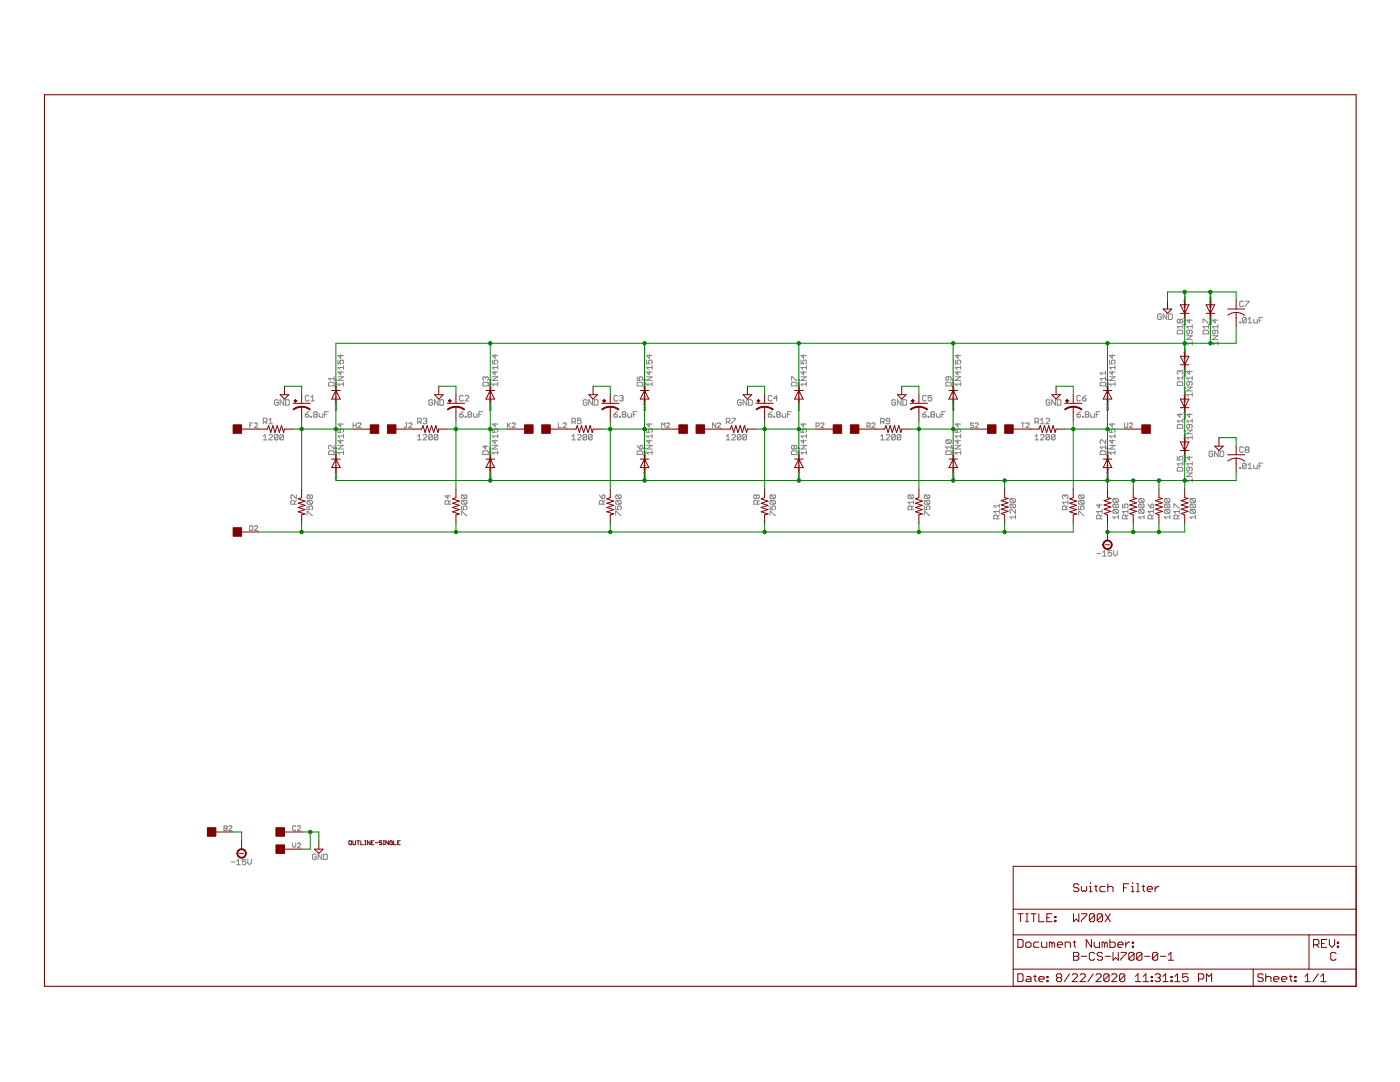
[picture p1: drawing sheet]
<svg xmlns="http://www.w3.org/2000/svg" width="279mm" height="216mm" viewBox="0 0 279 216" stroke-linecap="round" stroke-linejoin="round" font-family="sans-serif">
<g fill="none" stroke="#808080" stroke-width=".2">
<path d="M236.3 59.6h.3l-.1 .1-.1-.1M236.4 59.1l.1 .1M236.4 59.4l.1 .1zM236.4 59.8l.1 .1M236.4 59.9h.2M236.4 59.2h.2M236.6 58.6v.2M236.6 59.4l-.1 .1M236.6 58.7h-.3l.1 .1M241.4 59.6h.3l-.1 .1-.1-.1M241.5 59.9h.2M241.5 59.2h.2"/>
<path d="M241.5 59.1l.1 .1M241.5 59.8l.1 .1M241.7 59.4l-.1 .1-.1-.1 .1 .1M241.7 58.7h-.3l.1 .1M241.7 58.6v.2M55.5 79.9l-.1-.1h-.4l-.2 .1v.8l.2 .2h.4l.1-.2v-.4h-.3M56.6 79.8v1.1l-.7-1.1v1.1M57 79.8h.6l.1 .1v.8l-.1 .2h-.6zM61.7 79.1l-.2-.2h-.4l-.2 .2v.7l.2 .2h.4l.2-.2M62 79.3l.4-.4v1.1M65.6 76.5l.1-.2h.8l.2 .2v.5h-1.1zM66.7 75.5h-1.1l.3 .4"/>
<path d="M66.7 75.2v.7M66.9 77.9h.1M66.9 76.7h.3v.1h-.2v-.1M67 77.1l.2 .2h-.2zM67 78.3v.2l.2-.1-.1 .1M67 77.6v.2l.2-.2M67 76.2l.1 .1M67 76.9l.1 .1M67 79.6l.1 .2M67 79.8h.2M67 77h.2M67 76.3h.2"/>
<path d="M67 76.4v.2M67 77.4v.2M67 79.8v.2M67 79.8h.1M67 77.4h.1M67 76.4h.1M67.1 76.4v.2M67.1 77.4v.2M67.1 79.8v.2M67.2 75.7v.2l-.2-.2v.2M67.2 76.5l-.2 .1M67.2 77.4l-.2 .2"/>
<path d="M67.2 77.9v.1M67.2 78.2l-.2-.1v.1h.2M67.2 79.1v.2M67.2 79.9l-.2 .1M67.2 77.9l-.2 .1M67.2 79.2h-.3l.1 .1M67.5 71.9v.7h.5l-.2-.4 .2-.3h.4l.1 .2v.3l-.1 .2M67.5 75.2h1l-1 .7h1M68 70.8v.7l-.5-.5h1M68 74.1v.7l-.5-.5h1M68.5 76.6h-1l.3 .4M68.5 73v.7"/>
<path d="M68.5 76.3v.7M68.5 73.3h-1l.3 .4M86.3 79.9l-.2-.1h-.3l-.2 .1v.8l.2 .2h.3l.2-.2v-.4h-.3M87.4 79.8v1.1l-.7-1.1v1.1M87.8 79.8h.5l.2 .1v.8l-.2 .2h-.5zM92.5 79.1l-.2-.2h-.4l-.2 .2v.7l.2 .2h.4l.2-.2M92.8 79.1l.2-.2h.4l.2 .2v.2l-.8 .7h.8M96.4 76.5l.1-.2h.8l.2 .2v.5h-1.1zM96.9 75.4l-.2-.2-.3 .2v.3l.1 .2M96.9 75.4l.2-.2 .4 .2v.3l-.2 .2M96.9 75.4v.1M97.7 77.9h.1"/>
<path d="M97.7 76.7h.3v.1h-.2v-.1M97.7 78.3v.2l.3-.1-.1 .1M97.7 77.1l.3 .2h-.3zM97.8 79.8h.2M97.8 77.6v.2l.2-.2M97.8 77h.2M97.8 76.3h.2M97.8 76.2l.1 .1M97.8 76.9l.1 .1M97.8 79.6l.1 .2M97.9 77.6l-.1-.2 .1 .2M97.9 78.1l-.1 .1h.2"/>
<path d="M97.9 78.1h.1M98 79.9l-.1 .1-.1-.1 .1 .1M98 79.2h-.3l.1 .1M98 77.9l-.2 .1M98 76.5l-.1 .1-.1-.1 .1 .1M98 75.7v.2l-.2-.2-.1 .2M98 77.4v.1M98 77.9v.1M98 78.1v.1M98 79.1v.2M98 77.5l-.1 .1M98.3 75.2h1l-1 .7h1"/>
<path d="M98.3 71.9v.7h.5l-.2-.4 .2-.3h.4l.1 .2v.3l-.1 .2M98.8 70.8v.7l-.5-.5h1M98.8 74.1v.7l-.5-.5h1M99.3 76.6h-1l.3 .4M99.3 73.3h-1l.3 .4M99.3 73v.7M99.3 76.3v.7M117.1 79.9l-.2-.1h-.3l-.2 .1v.8l.2 .2h.3l.2-.2v-.4h-.3M118.2 79.8v1.1l-.7-1.1v1.1M118.6 79.8h.5l.2 .1v.8l-.2 .2h-.5zM123.3 79.1l-.2-.2h-.4l-.2 .2v.7l.2 .2h.4l.2-.2M123.6 79.1l.2-.2h.4l.2 .2-.2 .4"/>
<path d="M124 79.5h.2M124.2 79.5l.2 .1-.2 .4h-.4l-.2-.2M127.2 76.5l.1-.2h.8l.1 .2v.5h-1zM127.2 75.2v.7h.5l-.2-.4 .2-.3h.4l.1 .2v.3l-.1 .2M128.5 77.9h.1M128.5 77.2l.2-.1 .1 .2h-.3zM128.5 76.7h.3l-.1 .1-.1-.1M128.5 75.8v.1M128.5 78.3v.1l.2-.1v.2M128.5 75.7l.3 .2v-.2M128.5 75.7v.1M128.6 79.8h.2"/>
<path d="M128.6 77.6v.2l.2-.2M128.6 77h.2M128.6 76.3h.2M128.6 76.2l.1 .1M128.6 76.9l.1 .1M128.6 79.6l.1 .2M128.8 79.9l-.1 .1-.1-.1 .1 .1M128.8 79.2h-.3l.1 .1M128.8 78.2l-.2-.1v.1h.2M128.8 77.9l-.2 .1M128.8 77.4l-.1 .2-.1-.2 .1 .2M128.8 76.5l-.1 .1-.1-.1 .1 .1"/>
<path d="M128.8 77.9v.1M128.8 79.1v.2M129.1 75.2h1l-1 .7h1M129.1 71.9v.7h.5l-.2-.4 .2-.3h.4l.1 .2v.3l-.1 .2M129.6 70.8v.7l-.5-.5h1M129.6 74.1v.7l-.5-.5h1M130.1 76.6h-1l.3 .4M130.1 73.3h-1l.3 .4M130.1 73v.7M130.1 76.3v.7M147.9 79.9l-.2-.1h-.3l-.2 .1v.8l.2 .2h.3l.2-.2v-.4h-.3M149 79.8v1.1l-.7-1.1v1.1"/>
<path d="M149.4 79.8h.5l.2 .1v.8l-.2 .2h-.5zM154.1 79.1l-.2-.2h-.4l-.2 .2v.7l.2 .2h.4l.2-.2M155.2 79.5h-.8l.6-.6v1.1M158 76.5l.1-.2h.8l.1 .2v.5h-1zM158 75.9v-.7l1 .7M159.3 77.9h.1M159.3 76.7h.3l-.1 .1-.1-.1M159.3 78.3v.2l.2-.2v.2M159.3 77.1l.3 .2h-.3zM159.4 79.8h.2M159.4 78.1v.1h.2M159.4 77.6v.2l.2-.2"/>
<path d="M159.4 77.5l.1-.1v.2M159.4 77h.2M159.4 76.5v.1l.2-.1M159.4 76.3h.2M159.4 76.2l.1 .1M159.4 76.9l.1 .1M159.4 79.6l.1 .2M159.4 77.5v.1M159.4 78.1l.2 .1M159.4 76.4l.1 .2M159.4 78.1h.1M159.4 76.4v.1"/>
<path d="M159.6 79.9l-.1 .1-.1-.1 .1 .1M159.6 79.2h-.3l.1 .1M159.6 77.9l-.2 .1M159.6 77.4l-.2 .2M159.6 75.7v.2l-.2-.2-.1 .2M159.6 77.9v.1M159.6 79.1v.2M159.9 75.2h1l-1 .7h1M159.9 71.9v.7h.5l-.2-.4 .2-.3h.4l.1 .2v.3l-.1 .2M160.4 70.8v.7l-.5-.5h1M160.4 74.1v.7l-.5-.5h1M160.9 76.6h-1l.3 .4"/>
<path d="M160.9 73.3h-1l.3 .4M160.9 73v.7M160.9 76.3v.7M178.7 79.9l-.2-.1h-.3l-.2 .1v.8l.2 .2h.3l.2-.2v-.4h-.3M179.8 79.8v1.1l-.7-1.1v1.1M180.2 79.8h.5l.2 .1v.8l-.2 .2h-.5zM184.8 79.1l-.1-.2h-.4l-.2 .2v.7l.2 .2h.4l.1-.2M185.9 78.9h-.7v.6l.4-.2 .3 .2v.3l-.1 .2h-.4l-.2-.2M188.8 76.5l.1-.2h.8l.1 .2v.5h-1zM189.3 75.2v.5l-.2 .2-.3-.2v-.3l.1-.2h.8l.1 .2v.3l-.1 .2M190.1 77.9h.1M190.1 77.2l.2-.1 .1 .2h-.3z"/>
<path d="M190.1 76.7h.3l-.1 .1-.1-.1M190.1 78.3v.2l.2-.2M190.2 79.9l.1 .1zM190.2 79.8h.2M190.2 77.6v.2l.2-.2M190.2 77.4l.1 .2zM190.2 77h.2M190.2 76.3h.2M190.2 76.2l.1 .1M190.2 76.9l.1 .1M190.2 79.6l.1 .2M190.2 76.4l.1 .2z"/>
<path d="M190.3 78.3h.1M190.3 78.3v.2M190.4 79.2h-.3l.1 .1M190.4 78.2l-.2-.1v.1h.2M190.4 77.9l-.2 .1M190.4 75.7v.2l-.2-.2-.1 .2M190.4 76.5l-.1 .1M190.4 77.4l-.1 .2M190.4 77.9v.1M190.4 79.1v.2M190.4 79.9l-.1 .1M190.6 75.2h1.1l-1.1 .7h1.1"/>
<path d="M190.6 71.9v.7h.6l-.2-.4 .2-.3h.4l.1 .2v.3l-.1 .2M191.2 70.8v.7l-.6-.5h1.1M191.2 74.1v.7l-.6-.5h1.1M191.7 76.6h-1.1l.4 .4M191.7 73.3h-1.1l.4 .4M191.7 73v.7M191.7 76.3v.7M209.5 79.9l-.2-.1h-.3l-.2 .1v.8l.2 .2h.3l.2-.2v-.4h-.4M210.6 79.8v1.1l-.7-1.1v1.1M211 79.8h.5l.2 .1v.8l-.2 .2h-.5zM215.6 79.1l-.1-.2h-.4l-.2 .2v.7l.2 .2h.4l.1-.2M216 79.5h.6l.1 .3-.1 .2h-.4l-.2-.2z"/>
<path d="M216.7 78.9l-.7 .6M219.6 76.5l.1-.2h.8l.1 .2v.5h-1zM220.6 75.5h-1l.3 .4M220.6 74.4h-1l.3 .4M220.6 74.1v.7M220.6 75.2v.7M220.9 77.9h.1M220.9 77.2l.2-.1v.2h-.2zM220.9 76.7h.2v.1h-.1v-.1M220.9 78.3v.2l.2-.1v.1M221 79.8h.1M221 77.6v.2l.1-.2"/>
<path d="M221 77h.1M221 76.3h.1M221 76.2l.1 .1M221 76.9l.1 .1M221 79.6l.1 .2M221.1 77.6l-.1-.2 .1 .2M221.1 78.1l-.1 .1h.2M221.1 78.1h.1M221.1 79.9v.1l-.1-.1 .1 .1M221.1 79.2h-.2l.1 .1M221.1 77.9l-.1 .1M221.1 76.5v.1l-.1-.1 .1 .1"/>
<path d="M221.1 75.7v.2l-.1-.2-.1 .2M221.1 77.4v.1M221.1 77.9v.1M221.1 78.1v.1M221.1 79.1v.2M221.1 77.5v.1M221.4 75.2h1.1l-1.1 .7h1.1M221.4 71.9v.7h.6l-.2-.4 .2-.3h.4l.1 .2v.3l-.1 .2M222 70.8v.7l-.6-.5h1.1M222 74.1v.7l-.6-.5h1.1M222.5 76.6h-1.1l.4 .4M222.5 73.3h-1.1l.4 .4"/>
<path d="M222.5 73v.7M222.5 76.3v.7M231.8 62.8l-.2-.1h-.4l-.2 .1v.8l.2 .2h.4l.2-.2v-.4h-.4M232.9 62.7v1.1l-.8-1.1v1.1M233.2 62.7h.6l.2 .1v.8l-.2 .2h-.6zM235.1 76.2h.8l.2 .1v.6h-1.2v-.6zM235.1 65.9h.8l.2 .2v.5h-1.2v-.5zM235.5 63.9l.2-.2 .4 .2v.3l-.2 .2-.4-.2M235.5 74.1l.2-.1 .4 .1v.4l-.2 .2M235.5 74.1l-.2-.1-.4 .1v.4l.2 .2M235.5 63.9l-.2-.2-.4 .2v.3l.2 .2 .4-.2M235.5 63.9v.3"/>
<path d="M235.5 74.1v.2M236.1 75.4h-1.2l.4 .4M236.1 65.2h-1.2l.4 .3M236.1 64.8v.7M236.1 75.1v.7M236.3 71.1h.1M236.3 74.5h.1M236.3 79.7h.1M236.3 60.8h.1M236.3 64.2h.1M236.3 63h.3l-.1 .2-.1-.2M236.3 69.8h.3l-.1 .2-.1-.2"/>
<path d="M236.3 73.3h.3l-.1 .1-.1-.1M236.3 78.4h.3v.1h-.2v-.1M236.3 64.6v.2l.2-.2M236.3 61.2v.2l.2-.2M236.3 78.8l.3 .2h-.3zM236.3 74.9v.2l.2-.2M236.3 71.5v.1l.2-.1M236.3 60l.3 .2h-.3zM236.3 63.4l.3 .2h-.3zM236.3 70.3l.3 .1-.3 .1zM236.3 73.7l.3 .1-.3 .1zM236.4 60.5v.2l.2-.2"/>
<path d="M236.4 63.9v.2l.2-.2M236.4 70.8v.2l.2-.2M236.4 74.2v.2l.2-.2M236.4 79.4v.1l.2-.1M236.4 79.7h.2M236.4 60.3l.1 .2zM236.4 62.5l.1 .2M236.4 62.8l.1 .1zM236.4 63.2v.1M236.4 63.7l.1 .2zM236.4 64.2v.1M236.4 69.4l.1 .1"/>
<path d="M236.4 70.1l.1 .1M236.4 70.6l.1 .1zM236.4 72.8l.1 .1M236.4 73l.1 .2zM236.4 73.5l.1 .1M236.4 74l.1 .1zM236.4 77.9v.1M236.4 78.2l.1 .1zM236.4 78.6l.1 .2M236.4 70.2h.2M236.4 69.5h.2M236.4 73.6h.2"/>
<path d="M236.4 72.9h.2M236.4 78.8h.2M236.4 78h.2M236.4 78h.1M236.4 63.3l.1 .1M236.4 63.4h.2M236.4 62.7h.2M236.4 79.1l.1 .2zM236.4 69.6l.1 .1zM236.5 71.5h.1M236.5 74.9h.1M236.5 61.2h.1"/>
<path d="M236.5 64.6h.1M236.5 71.5v.1M236.5 61.2v.2M236.5 64.6v.2M236.5 74.9v.2M236.6 79.9l-.2-.1v.1h.2M236.6 64.5l-.2-.1v.1h.2M236.6 79.1l-.1 .2M236.6 78.2l-.1 .1M236.6 62v.2l-.3-.2v.2M236.6 72.3v.2l-.2-.2-.1 .2M236.6 60.3l-.1 .2"/>
<path d="M236.6 60.8v.1M236.6 61.1l-.2-.2v.2h.2M236.6 62.8l-.1 .1M236.6 63.7l-.1 .2M236.6 64.2h-.2M236.6 68.9v.1M236.6 69.6l-.1 .1M236.6 70.6l-.1 .1M236.6 71.1h.1M236.6 71.4l-.2-.2v.2h.2M236.6 73l-.1 .2M236.6 74l-.1 .1"/>
<path d="M236.6 74.5h.1M236.6 74.8l-.2-.2v.2h.2M236.6 77.4v.2M236.6 60.8l-.2 .1M236.6 71.1h-.2M236.6 74.5h-.2M236.6 68.9h-.3l.1 .1M236.6 77.5h-.3l.1 .1M236.8 77.3h1.1l-1.1 .7h1.1M236.8 67h1.1l-1.1 .7h1.1M237.4 74v.7l-.6-.6h1.1M237.4 65.9v.5l-.2 .2-.4-.2v-.3l.2-.2h.7l.2 .2v.3l-.2 .2"/>
<path d="M237.4 63.7v.7l-.6-.5h1.1M237.4 76.2v.5l-.2 .2-.4-.2v-.4l.2-.1h.7l.2 .1v.4l-.2 .2M237.9 78.7h-1.1l.4 .4M237.9 64.8v.7M237.9 68.1v.7M237.9 75.1v.7M237.9 78.4v.7M237.9 75.4h-1.1l.4 .4M237.9 68.5h-1.1l.4 .3M237.9 65.2h-1.1l.4 .3M240.1 64.4v-.7l1.1 .7M240.3 65.9h.7l.2 .2v.5h-1.1v-.5z"/>
<path d="M241.2 65.2h-1.1l.4 .3M241.2 64.8v.7M241.4 60.8h.1M241.4 64.2h.1M241.4 60.1l.2-.1 .1 .2h-.2zM241.4 63.5l.2-.1 .1 .2h-.2zM241.4 63h.3l-.1 .2-.1-.2M241.5 61.2l-.1 .1 .2-.1v.2M241.5 64.6l-.1 .1 .2-.1v.2M241.5 60.5l.1 .2 .1-.2M241.5 63.7l.1 .2 .1-.2M241.5 63.9l.1 .2 .1-.2"/>
<path d="M241.5 63.4h.2M241.5 62.7h.2M241.5 62.5l.1 .2M241.5 63.2v.1M241.5 64.2v.1M241.5 63.3l.1 .1M241.6 63.7v.2M241.6 63.7h-.1M241.7 60.3l-.1 .2-.1-.2 .1 .2M241.7 61.1l-.1-.2-.1 .2h.3M241.7 60.8l-.2 .1M241.7 64.5l-.1-.1-.1 .1h.3"/>
<path d="M241.7 64.2h-.2M241.7 62.8l-.1 .1-.1-.1 .1 .1M241.7 62v.2l-.2-.2v.2M241.7 60.8v.1M242 67h1.1l-1.1 .7h1.1M242.5 65.9v.5l-.2 .2-.3-.2v-.3l.1-.2h.8l.2 .2v.3l-.2 .2M242.5 63.7v.7l-.5-.5h1.1M243.1 68.5h-1.1l.3 .3M243.1 65.2h-1.1l.3 .3M243.1 64.8v.7M243.1 68.1v.7M247.4 64.3h.2v.1h-.2z"/>
<path d="M248.2 60.3l-.2-.2h-.4l-.2 .2v.7l.2 .2h.4l.2-.2M248.5 60.1h.8v.2l-.8 .7v.2M248.7 63.5v.8l-.2 .1h-.3l-.2-.1M248.7 63.5l-.2-.2h-.3l-.2 .2v.8M248.7 63.5l-.7 .8M249.1 64.4h.7M249.1 63.7l.3-.4v1.1M250.2 63.7v.6l.2 .1h.5v-.7M251.3 63.9h.4M252 63.3h-.7v1.1M49.8 84.9h.3M50.5 84.4h-.7v.9"/>
<path d="M50.8 84.5l.1-.1 .5 .1v.2l-.6 .6h.6M52.6 87.1l.3-.4v1.1M52.6 87.8h.7M52.6 84.2h.5l.2-.2v-.4l-.2-.1h-.5v1.1M52.9 84.2l.4 .4M53.7 86.9l.1-.2h.4l.2 .2v.2l-.7 .7h.7M53.7 83.8l.3-.3v1.1M53.7 84.6h.7M55.5 86.9v.7l-.2 .2h-.4l-.1-.2M55.5 86.9l-.2-.2h-.4l-.1 .2v.7M55.5 86.9l-.7 .7M56.6 86.9v.7l-.2 .2h-.4l-.1-.2"/>
<path d="M56.6 86.9l-.2-.2h-.4l-.1 .2v.7M56.6 86.9l-.7 .7M59.1 99.9l-.3 .3M59.1 98.8v.7l-.7-.7-.4 .2v.3l.2 .2M60.9 82.7h.6l.2 .4-.2 .1h-.4l-.2-.1zM61.4 98.8h.8l.2 .2v.3l-.2 .2M61.4 99.9h.8l.2 .2v.3l-.2 .2M61.4 98.8l-.1 .2v.3l.1 .2h.8M61.4 99.9l-.1 .2v.3l.1 .2h.8M61.4 99.9l.8 .7M61.4 98.8l.8 .7M61.7 82.1l-.8 .6"/>
<path d="M62 80h.8M62 83.1h.2v.1h-.2zM62.8 82.7l-.2 .2 .2 .3h.3l.2-.1-.2-.4M62.8 82.7h.3M62.8 82.7l-.2-.2 .2-.4h.3l.2 .2-.2 .4M63.7 82.5v.6l.2 .1h.5v-.7M64.8 82.7h.4M65.5 82.1h-.7v1.1M65.7 90h.8l.2 .1v.6h-1.1v-.6zM66.7 88.9v.7l-.8-.7-.3 .1v.4l.1 .2M66.9 81.3h.1M66.9 95h.1"/>
<path d="M66.9 91.6h.1M66.9 80.1h.3v.1l-.2 .1v-.2M66.9 90.4h.3v.1h-.2v-.1M66.9 93.8h.3v.1h-.2v-.1M67 81.7l-.1 .2 .2-.2v.2M67 80.6l.2 .1h-.2zM67 90.8l.2 .2h-.2zM67 92v.2l.2-.2-.1 .2M67 94.2l.2 .2h-.2zM67 95.4v.2l.2-.1-.1 .1M67 81v.2l.2-.2M67 81.4h.2"/>
<path d="M67 91.3v.2l.2-.2M67 94.7v.2l.2-.2M67 80.3l.1 .2M67 89.9l.1 .1M67 90.6l.1 .1M67 93.3l.1 .2M67 94l.1 .1M67 80.5h.2M67 94.1h.2M67 93.5h.2M67 90.7h.2M67 90h.2"/>
<path d="M67 80.8v.2M67 90.1v.2M67 91.1v.1M67 93.5v.2M67 94.5v.2M67 80.8h.1M67 94.5h.1M67 93.5h.1M67 91.1h.1M67 90.1h.1M67.1 80.8v.2M67.1 90.1v.2"/>
<path d="M67.1 91.1v.1M67.1 93.5v.2M67.1 94.5v.2M67.2 89.4v.2l-.2-.2v.2M67.2 80.9l-.2 .1M67.2 81.6l-.2-.1v.1h.2M67.2 90.1l-.2 .2M67.2 91.1l-.2 .1M67.2 91.6v.1M67.2 91.9l-.2-.2v.2h.2M67.2 92.8v.2M67.2 93.6l-.2 .1"/>
<path d="M67.2 94.5l-.2 .2M67.2 95v.1M67.2 95.3l-.2-.1v.1h.2M67.2 91.6l-.2 .1M67.2 95l-.2 .1M67.2 92.9h-.3l.1 .1M67.5 85.6v.7h.5l-.2-.6 .2-.1h.4l.1 .1v.4l-.1 .2M67.5 88.9h1l-1 .7h1M68 84.5v.7l-.5-.6h1M68 87.8v.7l-.5-.6h1M68.5 86.7v.7M68.5 90v.7"/>
<path d="M68.5 90.3h-1l.3 .4M68.5 87h-1l.3 .4M70.5 84.9h.6M70.5 84.4v.9M71.1 84.4v.9M71.4 84.5l.2-.1 .4 .1v.2l-.6 .6h.6M80.9 84.4h.4M81.1 84.4v.8l-.2 .1-.3-.1M81.6 84.5l.1-.1 .5 .1v.2l-.6 .6h.6M83.4 87.8h.7M83.4 87.1l.3-.4v1.1M83.4 84.2h.5l.2-.2v-.4l-.2-.1h-.5v1.1"/>
<path d="M83.7 84.2l.4 .4M84.5 86.9l.1-.2h.4l.2 .2v.2l-.7 .7h.7M84.5 83.6l.1-.1h.4l.2 .1-.2 .4M84.8 84h.2M85 84l.2 .2-.2 .4h-.4l-.1-.2M86.3 86.9v.7l-.2 .2h-.4l-.1-.2M86.3 86.9l-.2-.2h-.4l-.1 .2v.7M86.3 86.9l-.7 .7M87.4 86.9v.7l-.2 .2h-.4l-.1-.2M87.4 86.9l-.2-.2h-.4l-.1 .2v.7M87.4 86.9l-.7 .7M89.4 98.8v.7l-.6-.5h1.1"/>
<path d="M89.9 99.9l-.3 .3M91.7 82.7h.6l.2 .4-.2 .1h-.4l-.2-.1zM92.2 98.8h.8l.2 .2v.3l-.2 .2M92.2 99.9l-.1 .2v.3l.1 .2h.8M92.2 99.9h.8l.2 .2v.3l-.2 .2M92.2 98.8l-.1 .2v.3l.1 .2h.8M92.2 99.9l.8 .7M92.2 98.8l.8 .7M92.5 82.1l-.8 .6M92.8 83.1h.2v.1h-.2zM93.6 82.7l-.2 .2 .2 .3h.3l.2-.1-.2-.4M93.6 82.7h.3"/>
<path d="M93.6 82.7l-.2-.2 .2-.4h.3l.2 .2-.2 .4M94.5 82.5v.6l.2 .1h.5v-.7M95.6 82.7h.3M96.3 82.1h-.7v1.1M96.5 90h.8l.2 .1v.6h-1.1v-.6zM96.9 88.9v.7l-.5-.6h1.1M97.7 81.3h.1M97.7 95h.1M97.7 91.6h.1M97.7 80.6h.2l.1 .1h-.3zM97.7 80.1h.3v.1l-.2 .1v-.2M97.7 94.3l.2-.1 .1 .2h-.3z"/>
<path d="M97.7 93.8h.3v.1h-.2v-.1M97.7 90.9l.2-.1 .1 .2h-.3zM97.7 90.4h.3v.1M97.7 81.7v.2l.2-.2 .1 .2M97.7 95.4v.2l.3-.1-.1 .1M97.7 92v.2l.3-.2-.1 .2M97.8 81.4h.2M97.8 81v.2l.2-.2M97.8 80.5h.2M97.8 94.7v.2l.2-.2M97.8 94.1h.2M97.8 93.5h.2"/>
<path d="M97.8 91.3v.2l.2-.2M97.8 90.7h.2M97.8 90.4l.1 .1M97.8 90h.2M97.8 80.3l.1 .2M97.8 89.9l.1 .1M97.8 90.6l.1 .1M97.8 93.3l.1 .2M97.8 94l.1 .1M97.9 90.3l-.1-.2 .1 .2M98 81.6l-.2-.1v.1h.2M98 80.9l-.1 .1-.1-.1 .1 .1"/>
<path d="M98 95.3l-.2-.1v.1h.2M98 95l-.2 .1M98 94.5l-.1 .2-.1-.2 .1 .2M98 93.6l-.1 .1-.1-.1 .1 .1M98 92.9h-.3l.1 .1M98 91.9l-.2-.2v.2h.2M98 91.6l-.2 .1M98 91.1l-.1 .1-.1-.1 .1 .1M98 89.4v.2l-.2-.2-.1 .2M98 90.1v.1M98 91.6v.1M98 92.8v.2"/>
<path d="M98 95v.1M98 81.9h-.1M98 90.5h-.1M98 90.2l-.1 .1M98.3 88.9h1l-1 .7h1M98.3 85.6v.7h.5l-.2-.6 .2-.1h.4l.1 .1v.4l-.1 .2M98.8 87.8v.7l-.5-.6h1M98.8 84.5v.7l-.5-.6h1M99.3 90.3h-1l.3 .4M99.3 87h-1l.3 .4M99.3 86.7v.7M99.3 90v.7"/>
<path d="M101.3 84.4v.9M101.4 84.9l.5 .4M101.9 84.4l-.6 .6M102.2 84.5l.2-.1 .4 .1v.2l-.6 .6h.6M111.4 84.4v.9h.7M112.4 84.5l.1-.1 .5 .1v.2l-.6 .6h.6M114.2 87.8h.7M114.2 87.1l.3-.4v1.1M114.2 84.2h.5l.2-.2v-.4l-.2-.1h-.5v1.1M114.5 84.2l.4 .4M115.3 86.9l.1-.2h.4l.2 .2v.2l-.7 .7h.7M116 83.5h-.7v.5l.3-.2 .4 .2v.4l-.2 .2h-.4l-.1-.2"/>
<path d="M117.1 86.9v.7l-.2 .2h-.4l-.1-.2M117.1 86.9l-.2-.2h-.4l-.1 .2v.7M117.1 86.9l-.7 .7M118.2 86.9v.7l-.2 .2h-.4l-.1-.2M118.2 86.9l-.2-.2h-.4l-.1 .2v.7M118.2 86.9l-.7 .7M119.6 98.8l.6 .7M120.2 99l.3-.2 .2 .2v.3l-.2 .2h-.3zM120.7 99.9l-.3 .3M122.5 82.7h.6l.2 .4-.2 .1h-.4l-.2-.1zM123 99.9l-.1 .2v.3l.1 .2h.8M123 99.9h.8l.2 .2v.3l-.2 .2"/>
<path d="M123 98.8l-.1 .2v.3l.1 .2h.8M123 98.8h.8l.2 .2v.3l-.2 .2M123 99.9l.8 .7M123 98.8l.8 .7M123.3 82.1l-.8 .6M123.6 83.1h.2v.1h-.2zM124.4 82.7l-.2 .2 .2 .3h.3l.2-.1-.2-.4M124.4 82.7h.3M124.4 82.7l-.2-.2 .2-.4h.3l.2 .2-.2 .4M125.3 82.5v.6l.2 .1h.5v-.7M126.4 82.7h.3M127.1 82.1h-.7v1.1"/>
<path d="M127.2 88.9l.5 .7M127.3 90h.8l.1 .1v.6h-1v-.6zM127.9 88.9l.3 .1v.4l-.1 .2h-.4v-.6zM128.5 81.3h.1M128.5 95h.1M128.5 91.6h.1M128.5 80.6h.2l.1 .1h-.3zM128.5 80.1h.3l-.1 .2-.1-.2M128.5 94.3l.2-.1 .1 .2h-.3zM128.5 93.8h.3v.1h-.2v-.1M128.5 90.9l.2-.1 .1 .2h-.3zM128.5 90.4h.3v.1h-.2v-.1"/>
<path d="M128.5 89.4v.2M128.5 81.9h.1M128.5 81.9l.2-.2v.2M128.5 95.4v.1l.2-.1v.2M128.5 92v.1l.2-.1v.2M128.5 89.4l.3 .2v-.2M128.5 81.7v.2M128.5 89.4h.1M128.6 81.4h.2M128.6 81v.2l.2-.2M128.6 80.5h.2M128.6 94.7v.2l.2-.2"/>
<path d="M128.6 94.1h.2M128.6 93.5h.2M128.6 91.3v.2l.2-.2M128.6 90.7h.2M128.6 90h.2M128.6 80.3l.1 .2M128.6 89.9l.1 .1M128.6 90.6l.1 .1M128.6 93.3l.1 .2M128.6 94l.1 .1M128.8 81.6l-.2-.1v.1h.2M128.8 80.9l-.1 .1-.1-.1 .1 .1"/>
<path d="M128.8 95.3l-.2-.1v.1h.2M128.8 95l-.2 .1M128.8 94.5l-.1 .2-.1-.2 .1 .2M128.8 93.6l-.1 .1-.1-.1 .1 .1M128.8 92.9h-.3l.1 .1M128.8 91.9l-.2-.2v.2h.2M128.8 91.6l-.2 .1M128.8 91.1l-.1 .1-.1-.1 .1 .1M128.8 90.1l-.1 .2-.1-.2 .1 .2M128.8 91.6v.1M128.8 92.8v.2M128.8 95v.1"/>
<path d="M129.1 88.9h1l-1 .7h1M129.1 85.6v.7h.5l-.2-.4 .2-.3h.4l.1 .1v.4l-.1 .2M129.6 87.8v.7l-.5-.6h1M129.6 84.5v.7l-.5-.6h1M130.1 90.3h-1l.3 .4M130.1 87h-1l.3 .4M130.1 86.7v.7M130.1 90v.7M132.1 85.3v-.9l.3 .3 .3-.3v.9M133 84.5l.2-.1 .4 .1v.2l-.6 .6h.6M142.9 84.4v.9l-.7-.9v.9M143.2 84.5l.1-.1 .5 .1v.2l-.6 .6h.6"/>
<path d="M144.9 87.8h.8M144.9 87.1l.4-.4v1.1M144.9 84.2h.6l.2-.2v-.4l-.2-.1h-.6v1.1M145.3 84.2l.4 .4M146 86.9l.2-.2h.4l.2 .2v.2l-.8 .7h.8M146 83.5h.8v.1l-.8 .8v.2M147.9 86.9v.7l-.2 .2h-.4l-.1-.2M147.9 86.9l-.2-.2h-.4l-.1 .2v.7M147.9 86.9l-.7 .7M149 86.9l-.2-.2h-.4l-.1 .2v.7M149 86.9v.7l-.2 .2h-.4l-.1-.2M149 86.9l-.7 .7"/>
<path d="M151 99l-.2-.2-.4 .2v.3l.2 .2 .4-.2M151 99l.2-.2 .3 .2v.3l-.2 .2-.3-.2M151 99v.3M151.5 99.9l-.3 .3M153.3 82.7h.6l.2 .4-.2 .1h-.4l-.2-.1zM153.8 99.9l-.1 .2v.3l.1 .2h.8M153.8 99.9h.8l.2 .2v.3l-.2 .2M153.8 98.8l-.1 .2v.3l.1 .2h.8M153.8 98.8h.8l.2 .2v.3l-.2 .2M153.8 99.9l.8 .7M153.8 98.8l.8 .7M154.1 82.1l-.8 .6"/>
<path d="M154.4 83.1h.2v.1h-.2zM155.2 82.7l-.2 .2 .2 .3h.3l.2-.1-.2-.4M155.2 82.7h.3M155.2 82.7l-.2-.2 .2-.4h.3l.2 .2-.2 .4M156.1 82.5v.6l.2 .1h.5v-.7M157.2 82.7h.3M157.9 82.1h-.7v1.1M158.1 90h.8l.1 .1v.6h-1v-.6zM158.5 89l-.2-.1-.3 .1v.4l.1 .2 .4-.2M158.5 89l.2-.1 .3 .1v.4l-.1 .2-.4-.2M158.5 89v.4M159.3 81.3h.1"/>
<path d="M159.3 95h.1M159.3 91.6h.1M159.3 80.6h.2l.1 .1h-.3zM159.3 80.1h.3l-.1 .2-.1-.2M159.3 94.3l.2-.1 .1 .2h-.3zM159.3 93.8h.3v.1h-.2v-.1M159.3 90.4h.3l-.2 .1M159.3 81.7l.1 .2M159.3 95.4v.2l.2-.2v.2M159.3 92v.2l.2-.2v.2M159.3 90.8l.3 .2h-.3zM159.4 81.4h.2"/>
<path d="M159.4 81v.2l.2-.2M159.4 80.5h.2M159.4 94.7v.2l.2-.2M159.4 94.1h.2M159.4 93.5h.2M159.4 91.3v.2l.2-.2M159.4 90.7h.2M159.4 90.2l.1-.1v.2M159.4 90h.2M159.4 80.3l.1 .2M159.4 89.9l.1 .1M159.4 90.4v.1"/>
<path d="M159.4 90.6l.1 .1M159.4 93.3l.1 .2M159.4 94l.1 .1M159.4 90.5h.1M159.4 90.2v.1M159.4 81.9l.1-.2v.2M159.4 81.9h.1M159.6 81.6l-.2-.1v.1h.2M159.6 80.9l-.1 .1-.1-.1 .1 .1M159.6 95.3l-.2-.1v.1h.2M159.6 95l-.2 .1M159.6 94.5l-.1 .2-.1-.2 .1 .2"/>
<path d="M159.6 93.6l-.1 .1-.1-.1 .1 .1M159.6 92.9h-.3l.1 .1M159.6 91.9l-.2-.2v.2h.2M159.6 91.6l-.2 .1M159.6 91.1l-.1 .1-.1-.1 .1 .1M159.6 90.1l-.2 .2M159.6 89.4v.2l-.2-.2-.1 .2M159.6 91.6v.1M159.6 92.8v.2M159.6 95v.1M159.9 88.9h1l-1 .7h1M159.9 85.6v.7h.5l-.2-.4 .2-.3h.4l.1 .1v.4l-.1 .2"/>
<path d="M160.4 87.8v.7l-.5-.6h1M160.4 84.5v.7l-.5-.6h1M160.9 90.3h-1l.3 .4M160.9 87h-1l.3 .4M160.9 86.7v.7M160.9 90v.7M162.9 85h.4l.2-.1v-.4l-.2-.1h-.4v.9M163.8 84.5l.2-.1 .4 .1v.2l-.6 .6h.6M173 85h.5l.2-.5-.2-.1h-.5v.9M173.3 85l.4 .3M174 84.5l.1-.1 .5 .1v.2l-.6 .6h.6M175.7 87.8h.8"/>
<path d="M175.7 87.1l.4-.4v1.1M175.7 84.2h.6l.2-.2v-.4l-.2-.1h-.6v1.1M176.1 84.2l.4 .4M176.8 86.9l.2-.2h.4l.2 .2v.2l-.8 .7h.8M177.6 84h-.6l-.2-.2 .2-.3h.4l.2 .1v.8l-.2 .2h-.4l-.2-.2M178.7 86.9v.7l-.2 .2h-.4l-.2-.2M178.7 86.9l-.2-.2h-.4l-.2 .2v.7M178.7 86.9l-.8 .7M179.8 86.9v.7l-.2 .2h-.4l-.2-.2M179.8 86.9l-.2-.2h-.4l-.2 .2v.7M179.8 86.9l-.8 .7M181.4 98.8l-.2 .2v.3l.2 .2h.7"/>
<path d="M181.4 98.8h.7l.2 .2v.3l-.2 .2M181.4 98.8l.7 .7M182.3 99.9v.7M184.1 82.7h.6l.1 .4-.1 .1h-.4l-.2-.1zM184.6 99.9l-.1 .2v.3l.1 .2h.8M184.6 99.9h.8l.2 .2v.3l-.2 .2M184.6 98.8l-.1 .2v.3l.1 .2h.8M184.6 98.8h.8l.2 .2v.3l-.2 .2M184.6 99.9l.8 .7M184.6 98.8l.8 .7M184.8 82.1l-.7 .6M185.2 83.1h.2v.1h-.2z"/>
<path d="M185.9 82.7l-.1 .2 .1 .3h.4l.2-.1-.2-.4M185.9 82.7h.4M185.9 82.7l-.1-.2 .1-.4h.4l.2 .2-.2 .4M186.9 82.5v.6l.1 .1h.6v-.7M188 82.7h.3M188.7 82.1h-.7v1.1M188.9 87.8l-.1 .1v.4l.1 .2h.8M188.9 87.8h.8l.1 .1v.4l-.1 .2M188.9 90h.8l.1 .1v.6h-1v-.6zM188.9 87.8l.8 .7M189.8 88.9v.7M189.8 89.2h-1l.3 .4"/>
<path d="M190.1 81.3h.1M190.1 95h.1M190.1 91.6h.1M190.1 80.6h.2l.1 .1h-.3zM190.1 80.1h.3l-.1 .2-.1-.2M190.1 94.3l.2-.1 .1 .2h-.3zM190.1 93.8h.3v.1h-.2v-.1M190.1 90.4h.3v.1h-.2v-.1M190.1 81.7v.2l.2-.2M190.1 95.4v.2l.2-.2M190.1 92v.2l.2-.2M190.1 90.8l.3 .2h-.3z"/>
<path d="M190.2 81.4h.2M190.2 81v.2l.2-.2M190.2 80.9l.1 .1zM190.2 80.5h.2M190.2 94.7v.2l.2-.2M190.2 94.5l.1 .2zM190.2 94.1h.2M190.2 93.6l.1 .1zM190.2 93.5h.2M190.2 91.3v.2l.2-.2M190.2 91.1l.1 .1zM190.2 90.7h.2"/>
<path d="M190.2 90.1l.1 .2zM190.2 90h.2M190.2 80.3l.1 .2M190.2 89.9l.1 .1M190.2 90.6l.1 .1M190.2 93.3l.1 .2M190.2 94l.1 .1M190.3 81.7h.1M190.3 95.4h.1M190.3 92h.1M190.3 81.7v.2M190.3 92v.2"/>
<path d="M190.3 95.4v.2M190.4 81.6l-.2-.1v.1h.2M190.4 95.3l-.2-.1v.1h.2M190.4 95l-.2 .1M190.4 92.9h-.3l.1 .1M190.4 91.9l-.2-.2v.2h.2M190.4 91.6l-.2 .1M190.4 89.4v.2l-.2-.2-.1 .2M190.4 80.9l-.1 .1M190.4 90.1l-.1 .2M190.4 91.1l-.1 .1M190.4 91.6v.1"/>
<path d="M190.4 92.8v.2M190.4 93.6l-.1 .1M190.4 94.5l-.1 .2M190.4 95v.1M190.6 88.9h1.1l-1.1 .7h1.1M190.6 85.6v.7h.6l-.2-.4 .2-.3h.4l.1 .1v.4l-.1 .2M191.2 87.8v.7l-.6-.6h1.1M191.2 84.5v.7l-.6-.6h1.1M191.7 90.3h-1.1l.4 .4M191.7 87h-1.1l.4 .4M191.7 86.7v.7M191.7 90v.7"/>
<path d="M194.3 84.5l-.5-.1-.1 .3 .4 .2 .2 .3-.2 .1-.4-.1M194.6 84.5l.2-.1 .4 .1v.2l-.6 .6h.6M201.8 99.5h.7l.2 .2v.3l-.2 .2M201.8 99.5l-.2 .2v.3l.2 .2h.7M201.8 99.5l.7 .7M203.8 84.4h.6M204.1 84.4v.9M204.8 84.5l.1-.1 .5 .1v.2l-.6 .6h.6M206.5 87.8h.8M206.5 87.1l.4-.4v1.1M206.5 84.2h.6l.2-.2v-.4l-.2-.1h-.6v1.1M206.9 84.2l.4 .4"/>
<path d="M207.6 86.9l.2-.2h.4l.2 .2v.2l-.8 .7h.8M207.6 84.6h.8M207.6 83.8l.4-.3v1.1M208.7 83.6l.2-.1h.4l.2 .1v.2l-.8 .8h.8M209.5 86.9v.7l-.2 .2h-.4l-.2-.2M209.5 86.9l-.2-.2h-.4l-.2 .2v.7M209.5 86.9l-.8 .7M210.6 86.9l-.2-.2h-.4l-.2 .2v.7M210.6 86.9v.7l-.2 .2h-.4l-.2-.2M210.6 86.9l-.8 .7M212.6 99l-.2-.2-.4 .2v.3l.2 .2M212.6 99l.1-.2 .4 .2v.3l-.2 .2"/>
<path d="M212.6 99v.1M213.1 99.9v.7M214.9 82.7h.6l.1 .4-.1 .1h-.4l-.2-.1zM215.4 99.9l-.1 .2v.3l.1 .2h.8M215.4 99.9h.8l.1 .2v.3l-.1 .2M215.4 98.8l-.1 .2v.3l.1 .2h.8M215.4 98.8h.8l.1 .2v.3l-.1 .2M215.4 99.9l.8 .7M215.4 98.8l.8 .7M215.6 82.1l-.7 .6M216 83.1h.2v.1h-.2zM216.7 82.7l-.1 .2 .1 .3h.4l.2-.1-.2-.4"/>
<path d="M216.7 82.7h.4M216.7 82.7l-.1-.2 .1-.4h.4l.2 .2-.2 .4M217.7 82.5v.6l.1 .1h.6v-.7M218.8 82.7h.3M219.5 82.1h-.7v1.1M219.7 90h.8l.1 .1v.6h-1v-.6zM220.6 87.8v.7l-.7-.7-.3 .1v.4l.1 .2M220.6 89.2h-1l.3 .4M220.6 88.9v.7M220.9 81.3h.1M220.9 95h.1M220.9 91.6h.1"/>
<path d="M220.9 80.6h.2v.1h-.2zM220.9 80.1h.2v.1l-.1 .1v-.2M220.9 94.3l.2-.1v.2h-.2zM220.9 93.8h.2v.1h-.1v-.1M220.9 90.4h.2v.1M220.9 81.7v.2l.2-.2v.2M220.9 95.4v.2l.2-.1v.1M220.9 92v.2l.2-.2v.2M220.9 90.8l.2 .2h-.2zM221 81.4h.1M221 81v.2l.1-.2M221 80.5h.1"/>
<path d="M221 94.7v.2l.1-.2M221 94.1h.1M221 93.5h.1M221 91.3v.2l.1-.2M221 90.7h.1M221 90.4l.1 .1M221 90h.1M221 80.3l.1 .2M221 89.9l.1 .1M221 90.6l.1 .1M221 93.3l.1 .2M221 94l.1 .1"/>
<path d="M221.1 90.3l-.1-.2 .1 .2M221.1 81.6l-.1-.1v.1h.2M221.1 80.9v.1l-.1-.1 .1 .1M221.1 95.3l-.1-.1v.1h.2M221.1 95l-.1 .1M221.1 94.5v.2l-.1-.2 .1 .2M221.1 93.6v.1l-.1-.1 .1 .1M221.1 92.9h-.2l.1 .1M221.1 91.9l-.1-.2v.2h.2M221.1 91.6l-.1 .1M221.1 91.1v.1l-.1-.1 .1 .1M221.1 89.4v.2l-.1-.2-.1 .2"/>
<path d="M221.1 90.1v.1M221.1 91.6v.1M221.1 92.8v.2M221.1 95v.1M221.1 81.9h.1M221.1 90.5h.1M221.1 90.2v.1M221.4 88.9h1.1l-1.1 .7h1.1M221.4 85.6v.7h.6l-.2-.4 .2-.3h.4l.1 .1v.4l-.1 .2M222 87.8v.7l-.6-.6h1.1M222 84.5v.7l-.6-.6h1.1M222.3 99.5h.7l.2 .2v.3l-.2 .2"/>
<path d="M222.3 99.5l-.2 .2v.3l.2 .2h.7M222.3 99.5l.7 .7M222.5 90.3h-1.1l.4 .4M222.5 87h-1.1l.4 .4M222.5 86.7v.7M222.5 90v.7M224.5 84.4v.8l.1 .1 .5-.1v-.8M225.4 84.5l.2-.1 .4 .1v.2l-.6 .6h.6M227.4 99.5h.8l.1 .2v.3l-.1 .2M227.4 99.5l-.2 .2v.3l.2 .2h.8M227.4 99.5l.8 .7M232.6 99.5h.7l.2 .2v.3l-.2 .2"/>
<path d="M232.6 99.5l-.2 .2v.3l.2 .2h.7M232.6 99.5l.7 .7M234.9 91.1v.7h.6l-.2-.4 .2-.3h.4l.2 .1v.4l-.2 .2M234.9 84.9l.2-.2h.8l.2 .2v.5h-1.2zM235.1 93.3h.8l.2 .2v.5h-1.2v-.5zM235.5 82.5v.7l-.6-.5h1.2M236.1 84h-1.2l.4 .3M236.1 92.5h-1.2l.4 .4M236.1 83.6v.7M236.1 92.2v.7M236.3 91.6h.1M236.3 83.1h.1"/>
<path d="M236.3 88.2h.1M236.3 90.9l.2-.1 .1 .2h-.3zM236.3 90.4h.3v.1h-.2v-.1M236.3 81.8h.3l-.1 .2-.1-.2M236.3 86.9h.3v.2h-.2v-.2M236.3 92v.2l.2-.2M236.3 80v.2l.2-.2M236.3 82.3l.3 .1h-.3zM236.3 83.4v.2l.2-.2M236.3 87.4l.3 .1-.3 .1zM236.3 88.6v.2l.2-.2M236.4 81.6l.1 .1z"/>
<path d="M236.4 81.5h.2M236.4 91.3v.2l.2-.2M236.4 91.1l.1 .1zM236.4 90.7h.2M236.4 90.1l.1 .2zM236.4 90h.2M236.4 82.8v.1l.2-.1M236.4 87.9v.2l.2-.2M236.4 81.3l.1 .2M236.4 82.1l.1 .1M236.4 82.5l.1 .2zM236.4 86.5l.1 .1"/>
<path d="M236.4 86.7l.1 .1zM236.4 87.2l.1 .1M236.4 87.7l.1 .1zM236.4 89.9l.1 .1M236.4 90.6l.1 .1M236.4 82.2h.2M236.4 87.3h.2M236.4 86.6h.2M236.5 80h.1M236.5 92h.1M236.5 83.4h.1M236.5 88.6h.1"/>
<path d="M236.5 80v.2M236.5 83.4v.2M236.5 88.6v.2M236.5 92v.2M236.6 80.8v.2l-.2-.2-.1 .2M236.6 91.9l-.2-.2v.2h.2M236.6 91.6l-.2 .1M236.6 89.4v.2l-.2-.2-.1 .2M236.6 81.6l-.1 .1M236.6 82.5l-.1 .2M236.6 83v.1M236.6 83.4l-.2-.2v.2h.2"/>
<path d="M236.6 86v.1M236.6 86.7l-.1 .1M236.6 87.7l-.1 .1M236.6 88.2h.1M236.6 88.5l-.2-.2v.2h.2M236.6 90.1l-.1 .2M236.6 91.1l-.1 .1M236.6 91.6v.1M236.6 83.1h-.2M236.6 88.2h-.2M236.6 86.1h-.3h.1M236.8 94.4h1.1l-1.1 .7h1.1"/>
<path d="M236.8 85.8h1.1l-1.1 .8h1.1M237.4 91.1v.7l-.6-.6h1.1M237.4 93.3v.5l-.2 .2-.4-.2v-.3l.2-.2h.7l.2 .2v.3l-.2 .2M237.4 82.5v.7l-.6-.5h1.1M237.4 84.7v.6l-.2 .1-.4-.1v-.4l.2-.2h.7l.2 .2v.4l-.2 .1M237.7 99.5h.7l.2 .2v.3l-.2 .2M237.7 99.5l-.2 .2v.3l.2 .2h.7M237.7 99.5l.7 .7M237.9 92.5h-1.1l.4 .4M237.9 87.3h-1.1l.4 .4M237.9 83.6v.7M237.9 86.9v.8"/>
<path d="M237.9 92.2v.7M237.9 95.5v.7M237.9 84h-1.1l.4 .3M237.9 95.8h-1.1l.4 .4M242 90.2l-.1-.2h-.4l-.2 .2v.7l.2 .2h.4l.1-.2v-.3h-.3M243.1 90v1.1l-.7-1.1v1.1M243.5 90h.6l.1 .2v.7l-.1 .2h-.6zM247.4 93.3h.2v.2h-.2zM248.2 89.3l-.2-.1h-.4l-.2 .1v.8l.2 .2h.4l.2-.2M248.7 92.6v.7l-.2 .2h-.3l-.2-.2M248.7 89.7l-.2 .2 .2 .4h.4l.2-.2-.2-.4M248.7 92.6l-.2-.2h-.3l-.2 .2v.7"/>
<path d="M248.7 92.6l-.7 .7M248.7 89.7l-.2-.2 .2-.3h.4l.2 .1-.2 .4M248.7 89.7h.4M249.1 93.5h.7M249.1 92.8l.3-.4v1.1M250.2 92.8v.5l.2 .2h.5v-.7M251.3 93h.4M252 92.4h-.7v1.1M49.8 104.9h.5l.2 .2v.6l-.2 .2h-.5zM50.8 105.1l.1-.2 .5 .2v.1l-.6 .7h.6M58.8 100.6v-.5l-.2-.2h-.4l-.2 .2v.5h1.1M61.3 101v.7h.5l-.2-.4 .2-.3h.4l.2 .2v.3l-.2 .2"/>
<path d="M61.3 102.8v-.7h.1l.8 .7h.2M89.6 100.6v-.5l-.2-.2h-.4l-.2 .2v.5h1.1M92.1 102.8v-.7h.1l.8 .7h.2M92.1 101v.7h.5l-.2-.4 .2-.3h.4l.2 .2v.3l-.2 .2M120.4 100.6v-.5l-.2-.2h-.4l-.2 .2v.5h1.1M122.9 102.8v-.7h.1l.8 .7h.2M122.9 101v.7h.5l-.2-.4 .2-.3h.4l.2 .2v.3l-.2 .2M151.2 100.6v-.5l-.2-.2h-.4l-.2 .2v.5h1.1M153.7 102.8v-.7h.1l.8 .7h.2M153.7 101v.7h.5l-.2-.4 .2-.3h.4l.2 .2v.3l-.2 .2M181.9 101.7v-.5l-.1-.2h-.4l-.2 .2v.5h1.1M182.3 100.2h-1.1l.4 .4"/>
<path d="M182.3 101l-.4 .3M184.5 102.8v-.7h.1l.8 .7h.2M184.5 101v.7h.5l-.2-.4 .2-.3h.4l.2 .2v.3l-.2 .2M199.1 103.5v-.5l-.2-.2h-.4l-.2 .2v.5h1.1M199.4 102.1h-1.1l.4 .3M199.4 100.9h-1.1l.4 .4M199.4 102.8l-.3 .4M199.4 100.6v.7M199.4 101.7v.7M201.8 100.6l-.2 .2v.3l.2 .2h.7M201.8 100.6h.7l.2 .2v.3l-.2 .2M201.8 100.6l.7 .7"/>
<path d="M202.7 101.7v.7l-.8-.7-.3 .2v.3l.2 .2M202.7 103.2h-1.1l.3 .3M202.7 102.8v.7M212.7 101.7v-.5l-.1-.2h-.4l-.2 .2v.5h1.1M213.1 100.2h-1.1l.4 .4M213.1 101l-.4 .3M215.3 102.8v-.7l1 .7M215.3 101v.7h.5l-.2-.4 .2-.3h.4l.1 .2v.3l-.1 .2M218.9 110.4h.8M219.4 100.6v.7l-.5-.5h1.1M219.6 103.5v-.5l-.2-.2h-.3l-.2 .2v.5h1.1M220 102.1h-1.1l.3 .3"/>
<path d="M220 102.8l-.4 .4M220 101.7v.7M220 110.2l.4-.3v1.1M220 111h.8M221.9 109.9h-.8v.5l.4-.2 .4 .2v.4l-.2 .2h-.4l-.2-.2M222.2 109.9v.7l.4 .4 .4-.4v-.7M222.3 100.6h.7l.2 .2v.3l-.2 .2M222.3 101.7h.7l.2 .2v.3l-.2 .2M222.3 100.6l-.2 .2v.3l.2 .2h.7M222.3 101.7l-.2 .2v.3l.2 .2h.7M222.3 101.7l.7 .7M222.3 100.6l.7 .7"/>
<path d="M223.2 103.2h-1.1l.4 .3M223.2 102.8v.7M224 100.6v.7h.6l-.2-.4 .2-.3h.3l.2 .2v.3l-.2 .2M224.7 103.5v-.5l-.1-.2h-.4l-.2 .2v.5h1.1M225.1 102.1h-1.1l.4 .3M225.1 102.8l-.4 .4M225.1 101.7v.7M227.4 101.7l.8 .7M227.4 101.7h.8l.1 .2v.3l-.1 .2M227.4 100.6h.8l.1 .2v.3l-.1 .2M227.4 100.6l-.2 .2v.3l.2 .2h.8M227.4 101.7l-.2 .2v.3l.2 .2h.8"/>
<path d="M227.4 100.6l.8 .7M228.3 103.2h-1.1l.4 .3M228.3 102.8v.7M229.1 100.6l.6 .7M229.7 100.8l.3-.2 .2 .2v.3l-.2 .2h-.3zM229.9 103.5v-.5l-.2-.2h-.4l-.2 .2v.5h1.1M230.2 102.1h-1.1l.4 .3M230.2 102.8l-.3 .4M230.2 101.7v.7M232.6 101.7h.7l.2 .2v.3l-.2 .2M232.6 100.6h.7l.2 .2v.3l-.2 .2M232.6 100.6l-.2 .2v.3l.2 .2h.7"/>
<path d="M232.6 101.7l-.2 .2v.3l.2 .2h.7M232.6 101.7l.7 .7M232.6 100.6l.7 .7M233.5 103.2h-1.1l.3 .3M233.5 102.8v.7M234.3 101.3v-.7h.1l.8 .7h.2M235 103.5v-.5l-.2-.2h-.4l-.1 .2v.5h1.1M235.4 102.1h-1.1l.3 .3M235.4 102.8l-.4 .4M235.4 101.7v.7M237.7 101.7h.7l.2 .2v.3l-.2 .2M237.7 100.6h.7l.2 .2v.3l-.2 .2"/>
<path d="M237.7 100.6l-.2 .2v.3l.2 .2h.7M237.7 101.7l-.2 .2v.3l.2 .2h.7M237.7 101.7l.7 .7M237.7 100.6l.7 .7M238.6 103.2h-1.1l.4 .3M238.6 102.8v.7M44.7 164.8h.5l.1 .2-.1 .3 .1 .3-.1 .1h-.5zM44.7 165.3h.5M45.7 165l.1-.2h.3l.2 .2-.6 .7h.6M46.1 172h.8M47.2 171.8l.4-.4v1.2M47.2 172.6h.8"/>
<path d="M49.1 171.4h-.8v.6l.4-.2 .4 .2v.4l-.2 .2h-.4l-.2-.2M49.4 171.4v.8l.4 .4 .4-.4v-.8M58.4 168.2v.6l.3 .4 .3-.4v-.6M59 165l-.1-.2h-.4l-.1 .2v.6l.1 .1h.4l.1-.1M59.3 168.4l.2-.2 .5 .2v.1l-.7 .7h.7M59.3 165l.2-.2h.3l.2 .2-.7 .7h.7M63.1 170.6l-.2-.2h-.3l-.2 .2v.7l.2 .2h.3l.2-.2v-.3h-.3M64.2 170.4v1.1l-.7-1.1v1.1M64.6 170.4h.6l.1 .2v.7l-.1 .2h-.6z"/>
</g>
<g fill="none" stroke="#800000" stroke-width=".2">
<path d="M233 59.9v1.8M236.4 59.9v3.5M241.6 59.9v3.5M246.7 59.9v1.8M55.9 78.8h1.7l-.8 .8zM56.8 77.1v1.7M60.2 78.8v1.7M66.2 77.9h1.7M67 77.9l.9 1.7h-1.7zM67 77.1v3.4M86.7 78.8h1.7l-.8 .8zM87.6 77.1v1.7"/>
<path d="M91 78.8v1.7M97 77.9h1.7M97.8 77.9l.9 1.7h-1.7zM97.8 77.1v3.4M117.5 78.8h1.7l-.8 .8zM118.4 77.1v1.7M121.8 78.8v1.7M127.8 77.9h1.7M128.6 77.9l.9 1.7h-1.7zM128.6 77.1v3.4M148.3 78.8h1.7l-.8 .8zM149.2 77.1v1.7"/>
<path d="M152.6 78.8v1.7M158.6 77.9h1.7M159.4 77.9l.9 1.7h-1.7zM159.4 77.1v3.4M179.1 78.8h1.7l-.8 .8zM180 77.1v1.7M183.4 78.8v1.7M189.4 77.9h1.7M190.2 77.9l.9 1.7h-1.7zM190.2 77.1v3.4M209.9 78.8h1.7l-.8 .8zM210.8 77.1v1.7"/>
<path d="M214.2 78.8v1.7M220.2 77.9h1.7M221 77.9l.9 1.7h-1.7zM221 77.1v3.4M232.2 61.7h1.6l-.8 .8zM235.6 79.6h1.7l-.9 1.7zM235.6 71.1h1.7l-.9 1.7zM235.6 72.8h1.7M235.6 60.8h1.7l-.9 1.7zM235.6 62.5h1.7M236.4 70.2v3.4M236.4 78.8v3.4"/>
<path d="M240.7 62.5h1.7M240.7 60.8h1.7l-.8 1.7zM245 61.7h3.4M245 62.9a2.54 2.54 0 0 1 1.7-.5v2.7M246.7 62.3l.9 .2 .8 .4M48.2 85.6h5.2l.2-.7 .4 1.4 .5-1.4 .4 1.4 .4-1.4 .5 1.4 .4-1.4 .4 1.4 .2-.7h1.7M58.5 80.5h3.4M60.2 97.6v1.7l-.7 .2 1.4 .5-1.4 .4 1.4 .4-1.4 .5 1.4 .4-1.4 .4 1.4 .5-.7 .1v1.7M60.2 81.2v2.7M66.2 91.6h1.7M67 90.7v3.5M67 91.6l.9 1.7h-1.7z"/>
<path d="M70.5 85.6h3.4M79 85.6h5.2l.2-.7 .4 1.4 .5-1.4 .4 1.4 .4-1.4 .5 1.4 .4-1.4 .4 1.4 .2-.7h1.7M89.3 80.5h3.4M91 97.6v1.7l-.7 .2 1.4 .5-1.4 .4 1.4 .4-1.4 .5 1.4 .4-1.4 .4 1.4 .5-.7 .1v1.7M91 81.2v2.7M97 91.6h1.7M97.8 91.6l.9 1.7h-1.7zM97.8 90.7v3.5M101.3 85.6h3.4M109.8 85.6h5.2l.2-.7 .4 1.4 .5-1.4 .4 1.4 .4-1.4 .4 1.4 .5-1.4 .4 1.4 .2-.7h1.7M120.1 80.5h3.4M121.8 97.6v1.7l-.7 .2 1.4 .5-1.4 .4 1.4 .4-1.4 .5 1.4 .4-1.4 .4 1.4 .5-.7 .1v1.7"/>
<path d="M121.8 81.2v2.7M127.8 91.6h1.7M128.6 91.6l.9 1.7h-1.7zM128.6 90.7v3.5M132.1 85.6h3.4M140.6 85.6h5.2l.2-.7 .4 1.4 .5-1.4 .4 1.4 .4-1.4 .4 1.4 .5-1.4 .4 1.4 .2-.7h1.7M150.9 80.5h3.4M152.6 97.6v1.7l-.7 .2 1.4 .5-1.4 .4 1.4 .4-1.4 .5 1.4 .4-1.4 .4 1.4 .5-.7 .1v1.7M152.6 81.2v2.7M158.6 91.6h1.7M159.4 91.6l.9 1.7h-1.7zM159.4 90.7v3.5"/>
<path d="M162.9 85.6h3.4M171.4 85.6h5.2l.2-.7 .4 1.4 .5-1.4 .4 1.4 .4-1.4 .4 1.4 .5-1.4 .4 1.4 .2-.7h1.7M181.7 80.5h3.4M183.4 97.6v1.7l-.7 .2 1.4 .5-1.4 .4 1.4 .4-1.4 .5 1.4 .4-1.4 .4 1.4 .5-.7 .1v1.7M183.4 81.2v2.7M189.4 91.6h1.7M190.2 91.6l.9 1.7h-1.7zM190.2 90.7v3.5M193.7 85.6h3.4M200.5 97.6v1.7l.7 .2-1.4 .4 1.4 .4-1.4 .5 1.4 .4-1.4 .4 1.4 .4-1.4 .5 .7 .2v1.7M202.2 85.6h5.1l.3-.7 .4 1.4 .4-1.4 .5 1.4 .4-1.4 .4 1.4 .5-1.4 .4 1.4 .2-.7h1.7M212.5 80.5h3.4"/>
<path d="M214.2 97.6v1.7l-.7 .2 1.4 .5-1.4 .4 1.4 .4-1.4 .5 1.4 .4-1.4 .4 1.4 .5-.7 .1v1.7M214.2 81.2v2.7M220.2 91.6h1.7M221 91.6l.9 1.7h-1.7zM221 90.7v3.5M221 97.6v1.7l.7 .2-1.4 .4 1.4 .4-1.4 .5 1.4 .4-1.4 .4 1.4 .4-1.4 .5 .7 .2v1.7M224.5 85.6h3.4M226.2 97.6v1.7l.6 .2-1.3 .4 1.3 .4-1.3 .5 1.3 .4-1.3 .4 1.3 .4-1.3 .5 .7 .2v1.7M231.3 97.6v1.7l.7 .2-1.4 .4 1.4 .4-1.4 .5 1.4 .4-1.4 .4 1.4 .4-1.4 .5 .7 .2v1.7M235.6 81.3h1.7M235.6 88.2h1.7l-.9 1.7zM235.6 89.9h1.7"/>
<path d="M236.4 97.6v1.7l.7 .2-1.4 .4 1.4 .4-1.4 .5 1.4 .4-1.4 .4 1.4 .4-1.4 .5 .7 .2v1.7M236.4 87.3v3.4M242.4 89h1.7l-.8 .9zM243.3 87.3v1.7M245 90.7h3.4M246.7 91.4l.9 .2 .8 .4M246.7 91.4l-.9 .2-.8 .4M246.7 89v1.7M246.7 91.4v2.8M48.2 106.2h3.4M220.6 108.7h.8M221 106.2v1.6"/>
<path d="M43.1 166h3.4M47.8 170.3h.8M48.2 167.7v1.7M56.8 169.4h3.4M56.8 166h3.4M62.8 169.4h1.7l-.9 .9zM63.6 167.7v1.7M69.8 167.8l.4 .1v.5l-.2 .2-.4-.2v-.5zM70.4 167.8v.6l.2 .2 .4-.2v-.6M71.2 167.8h.5M71.5 167.8v.8M72 167.8v.8h.5"/>
<path d="M72.8 167.8h.2M72.8 168.6h.2M72.9 167.8v.8M73.9 167.8v.8l-.6-.8v.8M74.1 168.1h.3M74.6 167.8h-.5v.8h.5M74.9 168.1h.5M76.2 167.9l-.1-.1-.4 .1 .1 .2 .4 .2-.1 .3-.4-.2M76.5 167.8h.2M76.5 168.6h.2M76.6 167.8v.8M77.5 167.8v.8l-.5-.8v.8"/>
<path d="M78.3 167.9l-.1-.1-.4 .1v.5l.1 .2 .4-.2v-.3h-.3M78.6 167.8v.8h.5M79.4 168.1h.2M79.9 167.8h-.5v.8h.5M202.2 172.9h68.4v23.9h-68.4zM215.3 176.6l-.3-.3h-.5l-.3 .3v.3l.3 .2h.5l.3 .3v.3l-.3 .2h-.5l-.3-.2M215.8 176.9v.8l.3 .2 .2-.2 .3 .2 .3-.2v-.8M217.4 177.9h.5M217.4 176.9h.3v1M217.7 176.1v.2M218.5 176.9h.5M218.7 176.6v1.1l.3 .2"/>
<path d="M220.6 176.9h-.8l-.3 .2v.6l.3 .2h.8M221.1 177.1l.2-.2h.6l.2 .2v.8M221.1 176.3v1.6M224.2 177.1h.5M225.3 176.3h-1.1v1.6M225.8 177.9h.5M225.8 176.9h.3v1M226.1 176.1v.2M226.8 176.3h.3v1.6M226.8 177.9h.6M227.9 176.9h.5M228.2 176.6v1.1l.2 .2"/>
<path d="M229 177.4h1v-.3l-.3-.2h-.5l-.2 .2v.6l.2 .2h.5M230.5 176.9v1M231.3 176.9h-.2l-.6 .5M202.2 186.5h68.4M202.2 193.4h68.4M202.2 181.4h68.4M203.1 187.5h.8l.3 .2v1.1l-.3 .2h-.8zM203.1 194.3h.8l.3 .3v1l-.3 .3h-.8zM203.1 182.3h1.1M203.6 182.3v1.6M204.7 182.3h.5M204.7 183.9h.5"/>
<path d="M205 194.8h.5l.3 .3v.8h-.8l-.3-.3 .3-.2h.8M205 188h.5l.3 .3v.5l-.3 .2h-.5l-.3-.2v-.5zM205 182.3v1.6M205.8 182.3h1M206.3 194.8h.5M206.3 182.3v1.6M206.5 194.6v1l.3 .3M207.3 195.4h1.1v-.3l-.3-.3h-.5l-.3 .3v.5l.3 .3h.5M207.3 182.3v1.6h1.1M207.3 188h-.8l-.2 .3v.5l.2 .2h.8M207.9 188v.8l.2 .2h.8v-1M208.9 195.6h.3v.3h-.3z"/>
<path d="M208.9 194.8h.3v.3h-.3zM208.9 183.1h.5M210 182.3h-1.1v1.6h1.1M210 188.3l-.3-.3h-.3v1M210 188.3l.2-.3 .3 .3v.7M210 188.3v.7M210.5 183.6h.2v.3h-.2zM210.5 182.9h.2v.2h-.2zM211 188.5h1v-.2l-.2-.3h-.5l-.3 .3v.5l.3 .2h.5M211.1 195.1l-.3 .3v.2l.3 .3h.5l.3-.3v-.2l-.3-.3M211.1 195.1l-.3-.3v-.2l.3-.3h.5l.3 .3v.2l-.3 .3M211.1 195.1h.5"/>
<path d="M212.6 189v-1h.8l.2 .3v.7M213.4 194.3l-1 1.6M214 194.6l.2-.3h.6l.2 .3v.2l-1 1.1h1M214.2 188h.5M214.2 182.3v1.6l.6-.5 .5 .5v-1.6M214.2 190h.8l.3 .3v.3l-.3 .2 .3 .3v.2l-.3 .3h-.8zM214.2 190.8h.8M214.4 187.7v1.1l.3 .2M215.6 194.6l.2-.3h.5l.3 .3v.2l-1 1.1h1M215.8 182.3h1.1v.3l-1.1 1v.3M215.8 190.8h1.1M217.8 187.5v1.5l-1-1.5v1.5"/>
<path d="M218.2 194.3l-1.1 1.6M218.4 188v.8l.2 .2h.8v-1M218.5 190.3l-.3-.3h-.5l-.3 .3v1l.3 .3h.5l.3-.3M218.5 182.6l-.3-.3h-.5l-.3 .3v1M218.5 182.6v1l-.3 .3h-.5l-.3-.3M218.5 182.6l-1.1 1M218.7 194.6l.3-.3h.5l.3 .3v.2l-1.1 1.1h1.1M220 190.3l-.2-.3h-.6l-.2 .3v.3l.2 .2h.6l.2 .3v.2l-.2 .3h-.6l-.2-.3M220 182.6l-.2-.3h-.6l-.2 .3v1M220 182.6v1l-.2 .3h-.6l-.2-.3M220 182.6l-1 1M220.5 188.3l-.3-.3h-.3v1"/>
<path d="M220.5 188.3v.7M220.5 188.3l.2-.3 .3 .3v.7M220.6 190.8h1M220.6 182.3l1 1.6M221.3 194.6v1l-.2 .3h-.6l-.2-.3M221.3 194.6l-.2-.3h-.6l-.2 .3v1M221.3 194.6l-1 1M221.5 187.5v1.5h.8l.3-.2v-.5l-.3-.3h-.8M221.6 182.3l-1 1.6M221.8 194.6l.3-.3h.6l.2 .3v.2l-1.1 1.1h1.1M222.1 190v1.6l.6-.5 .5 .5v-1.6M223.1 188.5h1v-.2l-.2-.3h-.5l-.3 .3v.5l.3 .2h.5"/>
<path d="M223.7 190h1v.3l-1 1v.3M224.5 194.6v1l-.3 .3h-.5l-.3-.3M224.5 194.6l-.3-.3h-.5l-.3 .3v1M224.5 194.6l-1.1 1M224.7 188v1M225.4 188h-.2l-.5 .5M226 188.8h.2v.2h-.2zM226 188h.2v.3h-.2zM226.3 190.3l-.2-.3h-.6l-.2 .3v1M226.3 190.3v1l-.2 .3h-.6l-.2-.3M226.3 190.3l-1 1M226.6 194.8l.5-.5v1.6"/>
<path d="M226.6 195.9h1M227.9 190.3l-.3-.3h-.5l-.3 .3v1M227.9 190.3v1l-.3 .3h-.5l-.3-.3M227.9 190.3l-1.1 1M228.2 195.9h1M228.2 194.8l.5-.5v1.6M228.4 190.8h1.1M229.7 194.8h.3v.3h-.3zM229.7 195.6h.3v.3h-.3zM230.5 194.6l.3-.3h.5l.3 .3v.2l-.3 .3M231.1 190.3l-.3-.3h-.5l-.3 .3v1M231.1 190.3v1l-.3 .3h-.5l-.3-.3"/>
<path d="M231.1 190.3l-1.1 1M231.1 195.1h.2M231.3 195.1l.3 .3v.2l-.3 .3h-.5l-.3-.3M231.6 190.8h1M232.1 195.9h1.1M232.1 194.8l.5-.5v1.6M233.2 191.6h1M233.2 190.6l.5-.6v1.6M233.7 194.8h.2v.3h-.2zM233.7 195.6h.2v.3h-.2zM234.5 195.9h1M234.5 194.8l.5-.5v1.6"/>
<path d="M237.1 194.3h-1.1v.8l.6-.3h.2l.3 .3v.5l-.3 .3h-.5l-.3-.3M239.2 195.4h.8l.2-.3v-.5l-.2-.3h-.8v1.6M240.8 195.9v-1.6l.5 .5 .5-.5v1.6M250.1 193.4v3.4M252.1 194.6l-.3-.3h-.5l-.3 .3v.2l.3 .3h.5l.3 .3v.2l-.3 .3h-.5l-.3-.3M252.6 195.1l.3-.3h.5l.3 .3v.8M252.6 194.3v1.6M254.2 195.4h1v-.3l-.2-.3h-.6l-.2 .3v.5l.2 .3h.6M255.8 195.4h1v-.3l-.3-.3h-.5l-.2 .3v.5l.2 .3h.5M257.3 194.8h.6M257.6 194.6v1l.3 .3M258.4 195.6h.3v.3h-.3z"/>
<path d="M258.4 194.8h.3v.3h-.3zM260.5 195.9h1M260.5 194.8l.5-.5v1.6M261.2 186.5v6.9M262.1 188.5h.9l.2-.2v-.6l-.2-.2h-.9v1.5M262.7 188.5l.5 .5M263.1 194.3l-1.1 1.6M263.6 195.9h1M263.6 194.8l.5-.5v1.6M263.7 188.3h.6M264.8 187.5h-1.1v1.5h1.1M265.3 187.5v1l.5 .5 .6-.5v-1"/>
<path d="M266.6 190.3l-.2-.3h-.6l-.2 .3v1l.2 .3h.6l.2-.3M266.9 188.8h.2v.2h-.2zM266.9 188h.2v.3h-.2z"/>
</g>
<path d="M8.9 18.9h261.7v177.9h-261.7z" fill="none" stroke="#800000" stroke-width=".21"/>
<g fill="#800000" stroke="#800000" stroke-width=".2">
<path d="M55.1 168.6h1.7v1.7h-1.7z"/>
<path d="M227.9 84.8h1.7v1.7h-1.7z"/>
<path d="M200.5 84.8h1.7v1.7h-1.7z"/>
<path d="M197.1 84.8h1.7v1.7h-1.7z"/>
<path d="M169.7 84.8h1.7v1.7h-1.7z"/>
<path d="M166.3 84.8h1.7v1.7h-1.7z"/>
<path d="M138.9 84.8h1.7v1.7h-1.7z"/>
<path d="M135.5 84.8h1.7v1.7h-1.7z"/>
<path d="M108.1 84.8h1.7v1.7h-1.7z"/>
<path d="M104.7 84.8h1.7v1.7h-1.7z"/>
<path d="M77.3 84.8h1.7v1.7h-1.7z"/>
<path d="M73.9 84.8h1.7v1.7h-1.7z"/>
<path d="M46.5 84.8h1.7v1.7h-1.7z"/>
<path d="M46.5 105.3h1.7v1.7h-1.7z"/>
<path d="M55.1 165.2h1.7v1.7h-1.7z"/>
<path d="M41.4 165.2h1.7v1.7h-1.7z"/>
<path d="M58.7 79.9l.6 .1z"/>
<path d="M58.9 79.7l.1 .6z"/>
<path d="M89.5 79.9l.6 .1z"/>
<path d="M89.7 79.7l.1 .6z"/>
<path d="M120.3 79.9l.6 .1z"/>
<path d="M120.5 79.7l.1 .6z"/>
<path d="M151.1 79.9l.6 .1z"/>
<path d="M151.3 79.7l.1 .6z"/>
<path d="M181.9 79.9l.6 .1z"/>
<path d="M182.1 79.7l.1 .6z"/>
<path d="M212.7 79.9l.6 .1z"/>
<path d="M212.9 79.7l.1 .6z"/>
</g>
<g fill="#800000" stroke="#800000" stroke-width=".2">
<path d="M60.2 81.1l1.1 .2 .6 .4-.1 .1-.7-.4-.9-.2z" fill-rule="evenodd"/>
<path d="M58.5 81.7l.6-.4 1.1-.2v.2l-.8 .1-.8 .4z" fill-rule="evenodd"/>
<path d="M91 81.1l1.1 .2 .6 .4-.1 .1-.8-.4-.8-.2z" fill-rule="evenodd"/>
<path d="M89.3 81.7l.6-.4 1.1-.2v.2l-.9 .1-.7 .4z" fill-rule="evenodd"/>
<path d="M121.8 81.1l1.1 .2 .6 .4-.1 .1-.8-.4-.8-.2z" fill-rule="evenodd"/>
<path d="M120.1 81.7l1-.5 .7-.1v.2l-.9 .1-.7 .4z" fill-rule="evenodd"/>
<path d="M152.6 81.1l.7 .1 1 .5-.1 .1-.8-.4-.8-.2z" fill-rule="evenodd"/>
<path d="M150.9 81.7l1-.5 .7-.1v.2l-.9 .1-.7 .4z" fill-rule="evenodd"/>
<path d="M183.4 81.1l.7 .1 1 .5-.1 .1-.8-.4-.8-.2z" fill-rule="evenodd"/>
<path d="M181.7 81.7l1-.5 .7-.1v.2l-.9 .1-.7 .4z" fill-rule="evenodd"/>
<path d="M214.2 81.1l.7 .1 1 .5-.1 .1-.8-.4-.8-.2z" fill-rule="evenodd"/>
<path d="M212.5 81.7l1-.5 .7-.1v.2l-.9 .1-.7 .4z" fill-rule="evenodd"/>
<path d="M220.3 108.2a.94 .94 0 0 1 1.5-.1 .94 .94 0 0 1-.5 1.5 .94 .94 0 0 1-1.2-.9h.2a.77 .77 0 0 1 1-.7 .77 .77 0 0 1 .3 1.3 .77 .77 0 0 1-1.3-.4v-.2h-.2z" fill-rule="evenodd"/>
<path d="M47.5 169.7a.94 .94 0 0 1 1.5 0 .94 .94 0 0 1-.5 1.5 .94 .94 0 0 1-1.2-.9h.2a.77 .77 0 0 1 1-.7 .77 .77 0 0 1 .2 1.3 .77 .77 0 0 1-1.2-.4v-.2h-.2z" fill-rule="evenodd"/>
</g>
<g fill="none" stroke="#008000" stroke-width=".2">
<path d="M233 59.9v-1.6h13.7v1.6M236.4 58.3v1.6M241.6 58.3v1.6M56.8 77.1h3.4v1.7M87.6 77.1h3.4v1.7M97.8 68.5v8.6M118.4 77.1h3.4v1.7M128.6 68.5v8.6M149.2 77.1h3.4v1.7M159.4 68.5v8.6M180 77.1h3.4v1.7M190.2 68.5v8.6"/>
<path d="M210.8 77.1h3.4v1.7M221 68.5v8.6M236.4 63.4v6.8M236.4 73.6v5.2M241.6 63.4v5.1M246.7 65.1v3.4h-179.7v8.6M58.5 85.6h12M60.2 83.9v13.7M67 94.2v1.7h179.7v-1.7M67 80.5v10.2M89.3 85.6h12M91 83.9v13.7"/>
<path d="M97.8 80.5v10.2M97.8 94.2v1.7M120.1 85.6h12M121.8 83.9v13.7M128.6 80.5v10.2M128.6 94.2v1.7M150.9 85.6h12M152.6 83.9v13.7M159.4 80.5v10.2M159.4 94.2v1.7M181.7 85.6h12M183.4 83.9v13.7"/>
<path d="M190.2 80.5v10.2M190.2 94.2v1.7M200.5 95.9v1.7M212.5 85.6h12M214.2 83.9v13.7M221 80.5v10.2M221 94.2v3.4M226.2 95.9v1.7M231.3 95.9v1.7M236.4 82.2v5.1M236.4 90.7v6.9M243.3 87.3h3.4v1.7"/>
<path d="M60.2 104.4v1.8M91 104.4v1.8M121.8 104.4v1.8M152.6 104.4v1.8M183.4 104.4v1.8M200.5 104.4v1.8M214.2 104.4v1.8h-162.6M221 104.4v1.8h15.4v-1.8M226.2 104.4v1.8M231.3 104.4v1.8M46.5 166h1.7v1.7M60.2 166h3.4v1.7"/>
<path d="M61.9 166v3.4h-1.7"/>
</g>
<g fill="#008000" stroke="#008000" stroke-width=".2">
<circle cx="61.9" cy="166" r=".34"/>
<circle cx="236.4" cy="58.3" r=".34"/>
<circle cx="241.6" cy="58.3" r=".34"/>
<circle cx="159.4" cy="85.6" r=".34"/>
<circle cx="152.6" cy="85.6" r=".34"/>
<circle cx="221" cy="85.6" r=".34"/>
<circle cx="214.2" cy="85.6" r=".34"/>
<circle cx="190.2" cy="85.6" r=".34"/>
<circle cx="183.4" cy="85.6" r=".34"/>
<circle cx="91" cy="106.2" r=".34"/>
<circle cx="121.8" cy="106.2" r=".34"/>
<circle cx="152.6" cy="106.2" r=".34"/>
<circle cx="183.4" cy="106.2" r=".34"/>
<circle cx="200.5" cy="106.2" r=".34"/>
<circle cx="60.2" cy="106.2" r=".34"/>
<circle cx="67" cy="85.6" r=".34"/>
<circle cx="60.2" cy="85.6" r=".34"/>
<circle cx="97.8" cy="85.6" r=".34"/>
<circle cx="91" cy="85.6" r=".34"/>
<circle cx="128.6" cy="85.6" r=".34"/>
<circle cx="121.8" cy="85.6" r=".34"/>
<circle cx="97.8" cy="95.9" r=".34"/>
<circle cx="128.6" cy="95.9" r=".34"/>
<circle cx="159.4" cy="95.9" r=".34"/>
<circle cx="190.2" cy="95.9" r=".34"/>
<circle cx="200.5" cy="95.9" r=".34"/>
<circle cx="221" cy="95.9" r=".34"/>
<circle cx="231.3" cy="95.9" r=".34"/>
<circle cx="226.2" cy="95.9" r=".34"/>
<circle cx="236.4" cy="95.9" r=".34"/>
<circle cx="97.8" cy="68.5" r=".34"/>
<circle cx="190.2" cy="68.5" r=".34"/>
<circle cx="159.4" cy="68.5" r=".34"/>
<circle cx="128.6" cy="68.5" r=".34"/>
<circle cx="221" cy="68.5" r=".34"/>
<circle cx="236.4" cy="68.5" r=".34"/>
<circle cx="241.6" cy="68.5" r=".34"/>
<circle cx="226.2" cy="106.2" r=".34"/>
<circle cx="231.3" cy="106.2" r=".34"/>
<circle cx="221" cy="106.2" r=".34"/>
</g>
</svg>
